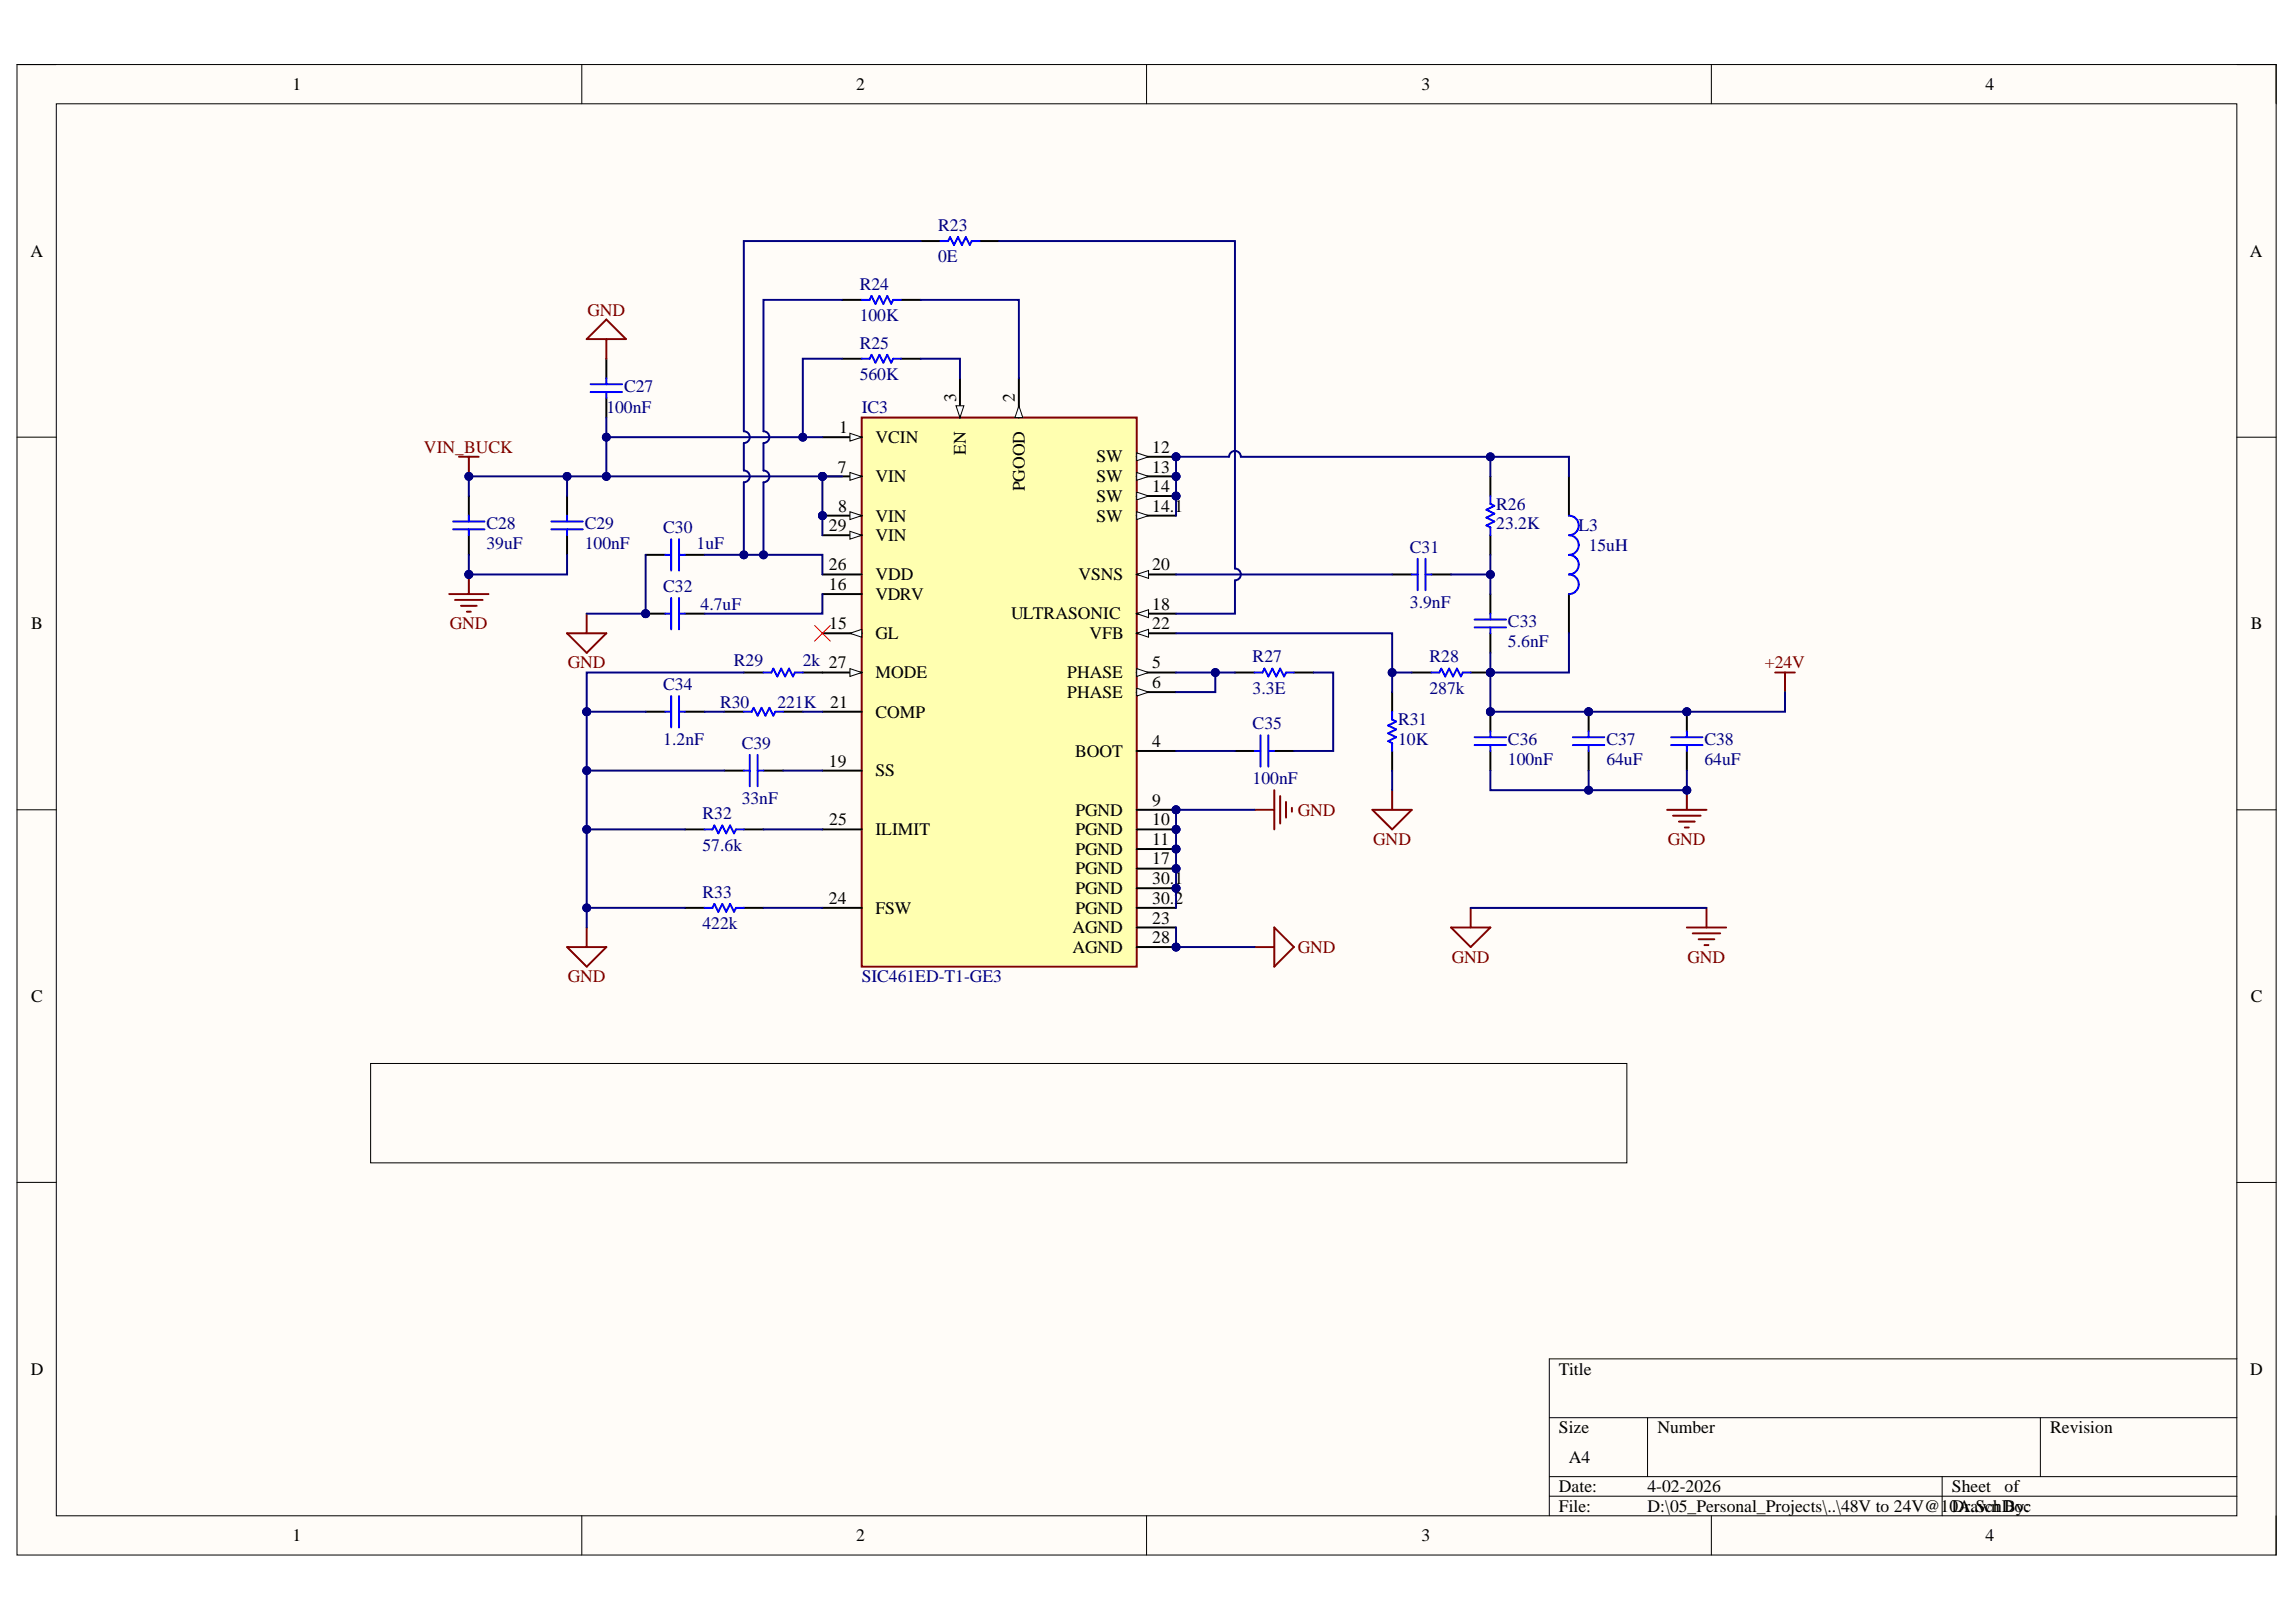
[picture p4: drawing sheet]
<svg xmlns="http://www.w3.org/2000/svg" width="297mm" height="210mm" viewBox="0 0 297 210" stroke-linecap="round" stroke-linejoin="round" font-family="sans-serif">
<defs><g id="words">
<g font-size="2.3">
<text x="37.9" y="11.7">1</text>
<text x="110.8" y="11.7">2</text>
<text x="183.9" y="11.7">3</text>
<text x="256.9" y="11.7">4</text>
<text x="3.9" y="33.2">A</text>
<text x="291.1" y="33.2">A</text>
<text x="123.7" y="52" transform="rotate(-90 123.7 52)">3</text>
<text x="131.3" y="52" transform="rotate(-90 131.3 52)">2</text>
<text x="108.6" y="56">1</text>
<text x="113.3" y="57.3">VCIN</text>
<text x="125" y="58.8" transform="rotate(-90 125 58.8)">EN</text>
<text x="141.8" y="59.8">SW</text>
<text x="149.1" y="58.6">12</text>
<text x="108.4" y="61.2">7</text>
<text x="113.3" y="62.4">VIN</text>
<text x="132.6" y="63.6" transform="rotate(-90 132.6 63.6)">PGOOD</text>
<text x="141.8" y="62.4">SW</text>
<text x="141.8" y="65">SW</text>
<text x="149.1" y="61.2">13</text>
<text x="149.1" y="63.7">14</text>
<text x="107.2" y="68.8">29</text>
<text x="108.4" y="66.2">8</text>
<text x="113.3" y="67.5">VIN</text>
<text x="113.3" y="70">VIN</text>
<text x="141.8" y="67.5">SW</text>
<text x="149.1" y="66.2">14.1</text>
<text x="107.2" y="76.4">16</text>
<text x="107.2" y="73.8">26</text>
<text x="113.3" y="77.6">VDRV</text>
<text x="113.3" y="75.1">VDD</text>
<text x="139.5" y="75.1">VSNS</text>
<text x="149.1" y="73.8">20</text>
<text x="4" y="81.4">B</text>
<text x="107.3" y="81.4">15</text>
<text x="113.3" y="82.7">GL</text>
<text x="130.8" y="80.2">ULTRASONIC</text>
<text x="141" y="82.7">VFB</text>
<text x="149.1" y="78.9">18</text>
<text x="149.1" y="81.4">22</text>
<text x="291.2" y="81.4">B</text>
<text x="113.3" y="87.8">MODE</text>
<text x="138.1" y="87.8">PHASE</text>
<text x="149.1" y="86.5">5</text>
<text x="149.1" y="89.1">6</text>
<text x="107.4" y="91.6">21</text>
<text x="113.3" y="92.9">COMP</text>
<text x="138.1" y="90.3">PHASE</text>
<text x="107.2" y="99.2">19</text>
<text x="113.3" y="100.5">SS</text>
<text x="139.1" y="97.9">BOOT</text>
<text x="149.1" y="96.7">4</text>
<text x="107.3" y="106.8">25</text>
<text x="139.1" y="105.5">PGND</text>
<text x="149.1" y="104.3">9</text>
<text x="149.1" y="106.8">10</text>
<text x="113.3" y="108.1">ILIMIT</text>
<text x="139.1" y="108.1">PGND</text>
<text x="139.1" y="110.6">PGND</text>
<text x="139.1" y="113.1">PGND</text>
<text x="149.1" y="109.3">11</text>
<text x="149.1" y="111.9">17</text>
<text x="107.2" y="117">24</text>
<text x="113.3" y="118.3">FSW</text>
<text x="139.1" y="115.7">PGND</text>
<text x="139.1" y="118.3">PGND</text>
<text x="149.1" y="114.4">30.1</text>
<text x="149.1" y="117">30.2</text>
<text x="149.1" y="119.5">23</text>
<text x="138.8" y="120.8">AGND</text>
<text x="138.8" y="123.3">AGND</text>
<text x="149.1" y="122.1">28</text>
<text x="4" y="129.7">C</text>
<text x="291.2" y="129.7">C</text>
<text x="4" y="177.9">D</text>
<text x="201.7" y="177.9">Title</text>
<text x="291.1" y="177.9">D</text>
<text x="201.7" y="185.5">Size</text>
<text x="214.4" y="185.5">Number</text>
<text x="265.2" y="185.5">Revision</text>
<text x="203" y="189.3">A4</text>
<text x="201.7" y="193.1">Date:</text>
<text x="201.7" y="195.6">File:</text>
<text x="213.1" y="193.1">4-02-2026</text>
<text x="213.1" y="195.6">D:\05_Personal_Projects\..\48V to 24V@10A.SchDoc</text>
<text x="252.5" y="193.1">Sheet</text>
<text x="252.5" y="195.6">Drawn By:</text>
<text x="259.3" y="193.1">of</text>
<text x="37.9" y="199.5">1</text>
<text x="110.8" y="199.5">2</text>
<text x="183.9" y="199.5">3</text>
<text x="256.9" y="199.5">4</text>
</g>
<g font-size="2.3" fill="#000080">
<text x="121.4" y="29.9">R23</text>
<text x="121.4" y="34">0E</text>
<text x="111.2" y="37.5">R24</text>
<text x="111.2" y="41.6">100K</text>
<text x="111.2" y="45.1">R25</text>
<text x="78.4" y="53.5">100nF</text>
<text x="80.7" y="50.7">C27</text>
<text x="111.2" y="49.2">560K</text>
<text x="111.5" y="53.5">IC3</text>
<text x="193.6" y="66">R26</text>
<text x="62.9" y="68.5">C28</text>
<text x="62.9" y="71">39uF</text>
<text x="75.7" y="68.5">C29</text>
<text x="75.7" y="71">100nF</text>
<text x="85.8" y="69">C30</text>
<text x="90.1" y="71">1uF</text>
<text x="182.4" y="71.5">C31</text>
<text x="193.6" y="68.5">23.2K</text>
<text x="204.2" y="68.8">L3</text>
<text x="205.5" y="71.3">15uH</text>
<text x="85.8" y="76.6">C32</text>
<text x="90.6" y="78.9">4.7uF</text>
<text x="182.4" y="78.6">3.9nF</text>
<text x="195.1" y="81.2">C33</text>
<text x="195.1" y="83.7">5.6nF</text>
<text x="85.8" y="89.3">C34</text>
<text x="94.9" y="86.2">R29</text>
<text x="103.9" y="86.2">2k 27</text>
<text x="162.1" y="85.7">R27</text>
<text x="162.1" y="89.8">3.3E</text>
<text x="184.9" y="85.7">R28</text>
<text x="184.9" y="89.8">287k</text>
<text x="93.2" y="91.6">R30</text>
<text x="100.6" y="91.6">221K</text>
<text x="162.1" y="94.4">C35</text>
<text x="180.9" y="93.9">R31</text>
<text x="85.8" y="96.4">1.2nF</text>
<text x="96" y="96.9">C39</text>
<text x="162.1" y="101.5">100nF</text>
<text x="180.9" y="96.4">10K</text>
<text x="195.1" y="96.4">C36</text>
<text x="195.1" y="99">100nF</text>
<text x="207.8" y="96.4">C37</text>
<text x="207.8" y="99">64uF</text>
<text x="220.5" y="96.4">C38</text>
<text x="220.5" y="99">64uF</text>
<text x="90.9" y="106">R32</text>
<text x="96" y="104">33nF</text>
<text x="90.9" y="110.1">57.6k</text>
<text x="90.9" y="116.2">R33</text>
<text x="90.9" y="120.3">422k</text>
<text x="111.5" y="127.1">SIC461ED-T1-GE3</text>
</g>
<g font-size="2.3" fill="#800000">
<text x="76" y="40.8">GND</text>
<text x="54.9" y="58.6">VIN_BUCK</text>
<text x="58.2" y="81.4">GND</text>
<text x="73.5" y="86.5">GND</text>
<text x="228.3" y="86.5">+24V</text>
<text x="167.9" y="105.5">GND</text>
<text x="177.7" y="109.3">GND</text>
<text x="215.8" y="109.3">GND</text>
<text x="167.9" y="123.3">GND</text>
<text x="187.8" y="124.6">GND</text>
<text x="218.3" y="124.6">GND</text>
<text x="73.5" y="127.1">GND</text>
</g>
</g></defs>
<path d="M2.2 8.4h292.3v192.8h-292.3z" fill-rule="evenodd" fill="#fffcf8"/>
<path d="M2.2 8.4h292.3v192.8h-292.3z" fill="none" stroke="#000" stroke-width=".13"/>
<path d="M7.3 13.4h282.1v182.8h-282.1z" fill-rule="evenodd" fill="#fffcf8"/>
<g fill="none" stroke="#000" stroke-width=".13">
<path d="M2.2 8.4h5.1M7.3 13.4h282.1v182.8h-282.1zM75.3 8.4v5M148.3 8.4v5M221.4 8.4v5M289.4 8.4h5.1v5M2.2 56.6h5.1M289.4 56.6h5.1M2.2 104.8h5.1M289.4 104.8h5.1M2.2 153h5.1M289.4 153h5.1"/>
<path d="M289.4 175.9h-89v20.3M75.3 196.2v5M148.3 196.2v5M200.4 183.5h89M200.4 191.1h89M200.4 193.6h89M213.1 183.5v7.6M221.4 196.2v5M251.3 191.1v5.1M264 183.5v7.6M294.5 196.2v5"/>
</g>
<circle cx="106.4" cy="61.7" r=".51" fill="#000080"/>
<circle cx="106.4" cy="61.7" r=".51" fill="none" stroke="#000080" stroke-width=".13"/>
<circle cx="106.4" cy="66.7" r=".51" fill="#000080"/>
<circle cx="106.4" cy="66.7" r=".51" fill="none" stroke="#000080" stroke-width=".13"/>
<circle cx="152.1" cy="59.1" r=".51" fill="#000080"/>
<circle cx="152.1" cy="59.1" r=".51" fill="none" stroke="#000080" stroke-width=".13"/>
<circle cx="152.1" cy="61.7" r=".51" fill="#000080"/>
<circle cx="152.1" cy="61.7" r=".51" fill="none" stroke="#000080" stroke-width=".13"/>
<circle cx="152.1" cy="64.2" r=".51" fill="#000080"/>
<circle cx="152.1" cy="64.2" r=".51" fill="none" stroke="#000080" stroke-width=".13"/>
<circle cx="152.1" cy="104.8" r=".51" fill="#000080"/>
<circle cx="152.1" cy="104.8" r=".51" fill="none" stroke="#000080" stroke-width=".13"/>
<circle cx="152.1" cy="107.3" r=".51" fill="#000080"/>
<circle cx="152.1" cy="107.3" r=".51" fill="none" stroke="#000080" stroke-width=".13"/>
<circle cx="152.1" cy="109.9" r=".51" fill="#000080"/>
<circle cx="152.1" cy="109.9" r=".51" fill="none" stroke="#000080" stroke-width=".13"/>
<circle cx="152.1" cy="112.4" r=".51" fill="#000080"/>
<circle cx="152.1" cy="112.4" r=".51" fill="none" stroke="#000080" stroke-width=".13"/>
<circle cx="152.1" cy="114.9" r=".51" fill="#000080"/>
<circle cx="152.1" cy="114.9" r=".51" fill="none" stroke="#000080" stroke-width=".13"/>
<circle cx="152.1" cy="122.6" r=".51" fill="#000080"/>
<circle cx="152.1" cy="122.6" r=".51" fill="none" stroke="#000080" stroke-width=".13"/>
<path d="M111.5 54h35.6v71.1h-35.6z" fill-rule="evenodd" fill="#ffffb0"/>
<path d="M111.5 54h35.6v71.1h-35.6z" fill="none" stroke="#800000" stroke-width=".25"/>
<path d="M106.4 61.7h5.1" fill="none" stroke="#000" stroke-width=".25"/>
<path d="M110 61.1l1.5 .6-1.5 .5z" fill="#f8fcff"/>
<path d="M110 61.1l1.5 .6-1.5 .5z" fill="none" stroke="#000" stroke-width=".13"/>
<circle cx="106.4" cy="61.7" r=".51" fill="#000080"/>
<circle cx="106.4" cy="61.7" r=".51" fill="none" stroke="#000080" stroke-width=".13"/>
<path d="M106.4 66.7h5.1" fill="none" stroke="#000" stroke-width=".25"/>
<path d="M110 66.2l1.5 .5-1.5 .5z" fill="#f8fcff"/>
<path d="M110 66.2l1.5 .5-1.5 .5z" fill="none" stroke="#000" stroke-width=".13"/>
<circle cx="106.4" cy="66.7" r=".51" fill="#000080"/>
<circle cx="106.4" cy="66.7" r=".51" fill="none" stroke="#000080" stroke-width=".13"/>
<path d="M106.4 69.3h5.1" fill="none" stroke="#000" stroke-width=".25"/>
<path d="M110 68.8l1.5 .5-1.5 .5z" fill="#f8fcff"/>
<path d="M110 68.8l1.5 .5-1.5 .5z" fill="none" stroke="#000" stroke-width=".13"/>
<path d="M106.4 56.6h5.1" fill="none" stroke="#000" stroke-width=".25"/>
<path d="M110 56.1l1.5 .5-1.5 .5z" fill="#f8fcff"/>
<path d="M110 56.1l1.5 .5-1.5 .5z" fill="none" stroke="#000" stroke-width=".13"/>
<path d="M147.1 79.4h5" fill="none" stroke="#000" stroke-width=".25"/>
<path d="M147.1 79.4l1.5-.5v1z" fill="#f8fcff"/>
<path d="M147.1 79.4l1.5-.5v1z" fill="none" stroke="#000" stroke-width=".13"/>
<path d="M124.2 49v5" fill="none" stroke="#000" stroke-width=".25"/>
<path d="M123.7 52.5h1l-.5 1.5z" fill="#f8fcff"/>
<path d="M123.7 52.5h1l-.5 1.5z" fill="none" stroke="#000" stroke-width=".13"/>
<path d="M106.4 87h5.1" fill="none" stroke="#000" stroke-width=".25"/>
<path d="M110 86.5l1.5 .5-1.5 .5z" fill="#f8fcff"/>
<path d="M110 86.5l1.5 .5-1.5 .5z" fill="none" stroke="#000" stroke-width=".13"/>
<path d="M147.1 59.1h5M106.4 76.9h5.1M106.4 74.3h5.1M106.4 92.1h5.1M106.4 99.7h5.1M106.4 107.3h5.1M106.4 117.5h5.1" fill="none" stroke="#000" stroke-width=".25"/>
<path d="M147.1 58.6l1.5 .5-1.5 .5z" fill="#f8fcff"/>
<path d="M147.1 58.6l1.5 .5-1.5 .5z" fill="none" stroke="#000" stroke-width=".13"/>
<circle cx="152.1" cy="59.1" r=".51" fill="#000080"/>
<circle cx="152.1" cy="59.1" r=".51" fill="none" stroke="#000080" stroke-width=".13"/>
<path d="M147.1 61.7h5" fill="none" stroke="#000" stroke-width=".25"/>
<path d="M147.1 61.1l1.5 .6-1.5 .5z" fill="#f8fcff"/>
<path d="M147.1 61.1l1.5 .6-1.5 .5z" fill="none" stroke="#000" stroke-width=".13"/>
<circle cx="152.1" cy="61.7" r=".51" fill="#000080"/>
<circle cx="152.1" cy="61.7" r=".51" fill="none" stroke="#000080" stroke-width=".13"/>
<path d="M147.1 64.2h5" fill="none" stroke="#000" stroke-width=".25"/>
<path d="M147.1 63.7l1.5 .5-1.5 .5z" fill="#f8fcff"/>
<path d="M147.1 63.7l1.5 .5-1.5 .5z" fill="none" stroke="#000" stroke-width=".13"/>
<circle cx="152.1" cy="64.2" r=".51" fill="#000080"/>
<circle cx="152.1" cy="64.2" r=".51" fill="none" stroke="#000080" stroke-width=".13"/>
<path d="M147.1 66.7h5" fill="none" stroke="#000" stroke-width=".25"/>
<path d="M147.1 66.2l1.5 .5-1.5 .5z" fill="#f8fcff"/>
<path d="M147.1 66.2l1.5 .5-1.5 .5z" fill="none" stroke="#000" stroke-width=".13"/>
<path d="M147.1 74.3h5" fill="none" stroke="#000" stroke-width=".25"/>
<path d="M147.1 74.3l1.5-.5v1z" fill="#f8fcff"/>
<path d="M147.1 74.3l1.5-.5v1z" fill="none" stroke="#000" stroke-width=".13"/>
<path d="M106.4 82h5.1" fill="none" stroke="#000" stroke-width=".25"/>
<path d="M110 82l1.5-.6v1.1z" fill="#f8fcff"/>
<path d="M110 82l1.5-.6v1.1z" fill="none" stroke="#000" stroke-width=".13"/>
<path d="M147.1 82h5" fill="none" stroke="#000" stroke-width=".25"/>
<path d="M147.1 82l1.5-.6v1.1z" fill="#f8fcff"/>
<path d="M147.1 82l1.5-.6v1.1z" fill="none" stroke="#000" stroke-width=".13"/>
<path d="M131.8 49v5" fill="none" stroke="#000" stroke-width=".25"/>
<path d="M131.8 52.5l.5 1.5h-1z" fill="#f8fcff"/>
<path d="M131.8 52.5l.5 1.5h-1z" fill="none" stroke="#000" stroke-width=".13"/>
<path d="M147.1 87h5" fill="none" stroke="#000" stroke-width=".25"/>
<path d="M147.1 86.5l1.5 .5-1.5 .5z" fill="#f8fcff"/>
<path d="M147.1 86.5l1.5 .5-1.5 .5z" fill="none" stroke="#000" stroke-width=".13"/>
<path d="M147.1 89.6h5" fill="none" stroke="#000" stroke-width=".25"/>
<path d="M147.1 89.1l1.5 .5-1.5 .5z" fill="#f8fcff"/>
<path d="M147.1 89.1l1.5 .5-1.5 .5z" fill="none" stroke="#000" stroke-width=".13"/>
<path d="M147.1 97.2h5M147.1 104.8h5" fill="none" stroke="#000" stroke-width=".25"/>
<circle cx="152.1" cy="104.8" r=".51" fill="#000080"/>
<circle cx="152.1" cy="104.8" r=".51" fill="none" stroke="#000080" stroke-width=".13"/>
<path d="M147.1 107.3h5" fill="none" stroke="#000" stroke-width=".25"/>
<circle cx="152.1" cy="107.3" r=".51" fill="#000080"/>
<circle cx="152.1" cy="107.3" r=".51" fill="none" stroke="#000080" stroke-width=".13"/>
<path d="M147.1 109.9h5" fill="none" stroke="#000" stroke-width=".25"/>
<circle cx="152.1" cy="109.9" r=".51" fill="#000080"/>
<circle cx="152.1" cy="109.9" r=".51" fill="none" stroke="#000080" stroke-width=".13"/>
<path d="M147.1 112.4h5" fill="none" stroke="#000" stroke-width=".25"/>
<circle cx="152.1" cy="112.4" r=".51" fill="#000080"/>
<circle cx="152.1" cy="112.4" r=".51" fill="none" stroke="#000080" stroke-width=".13"/>
<path d="M147.1 114.9h5" fill="none" stroke="#000" stroke-width=".25"/>
<circle cx="152.1" cy="114.9" r=".51" fill="#000080"/>
<circle cx="152.1" cy="114.9" r=".51" fill="none" stroke="#000080" stroke-width=".13"/>
<path d="M147.1 117.5h5M147.1 120h5M147.1 122.6h5" fill="none" stroke="#000" stroke-width=".25"/>
<circle cx="152.1" cy="122.6" r=".51" fill="#000080"/>
<circle cx="152.1" cy="122.6" r=".51" fill="none" stroke="#000080" stroke-width=".13"/>
<g fill="none" stroke="#800000" stroke-width=".25">
<path d="M58.1 76.9h5.1M58.9 77.6h3.5M59.6 78.4h2.1M60.4 79.2h.5M60.7 74.3v2.6M162.3 104.8h2.6M164.9 102.3v5M165.6 103v3.6M166.4 103.8v2M167.1 104.5v.5M190.3 117.5v2.5M220.8 117.5v2.5"/>
<path d="M162.3 122.6h2.6M164.9 120l2.5 2.6-2.5 2.5zM187.7 120h5.1l-2.5 2.6zM218.2 120h5.1M219 120.8h3.5M219.8 121.5h2M220.5 122.3h.5"/>
</g>
<path d="M78.4 46.4v2.6M78.4 51.5v2.5M73.4 64.2v2.5M73.4 69.3v2.5" fill="none" stroke="#000" stroke-width=".25"/>
<path d="M76.4 50.7h4.1M76.4 49.7h4.1M78.4 49v.7M78.4 50.7v.8M71.3 67.5h4.1M71.3 68.5h4.1M73.4 66.7v.8M73.4 68.5v.8" fill="none" stroke="#00f" stroke-width=".25"/>
<circle cx="60.7" cy="74.3" r=".51" fill="#000080"/>
<circle cx="60.7" cy="74.3" r=".51" fill="none" stroke="#000080" stroke-width=".13"/>
<path d="M60.7 64.2v2.5M60.7 69.3v2.5" fill="none" stroke="#000" stroke-width=".25"/>
<path d="M58.6 67.5h4.1M58.6 68.5h4.1M60.7 66.7v.8M60.7 68.5v.8" fill="none" stroke="#00f" stroke-width=".25"/>
<path d="M59.4 59.1h2.5M60.7 59.1v2.6" fill="none" stroke="#800000" stroke-width=".25"/>
<circle cx="60.7" cy="61.7" r=".51" fill="#000080"/>
<circle cx="60.7" cy="61.7" r=".51" fill="none" stroke="#000080" stroke-width=".13"/>
<g fill="none" stroke="#000" stroke-width=".25">
<path d="M108.9 46.4h2.6M116.6 46.4h2.5M83.5 71.8h2.6M88.6 71.8h2.6M83.5 92.1h2.6M88.6 92.1h2.6M93.7 99.7h2.5M93.7 92.1h2.5M96.2 87h2.6M98.8 99.7h2.5M101.3 92.1h2.6M103.9 87h2.5"/>
<path d="M159.8 87h2.5M159.8 97.2h2.5M164.9 97.2h2.5M167.4 87h2.5M88.6 117.5h2.6M88.6 107.3h2.6M96.2 117.5h2.6M96.2 107.3h2.6"/>
</g>
<g fill="none" stroke="#00f" stroke-width=".25">
<path d="M111.5 46.4h1l.3-.5 .5 1 .5-1 .5 1 .5-1 .5 1 .2-.5h1.1M86.1 71.8h.7M86.8 69.8v4M87.8 69.8v4M87.8 71.8h.8M86.1 92.1h.7M86.8 90.1v4M87.8 92.1h.8M87.8 90.1v4M96.2 99.7h.8M96.2 92.1h1.1l.2-.5 .5 1 .5-1 .5 1 .5-1 .5 1 .3-.5h1M97 97.7v4"/>
<path d="M98 97.7v4M98 99.7h.8M98.8 87h1l.2-.5 .6 1 .5-1 .5 1 .5-1 .5 1 .2-.5h1.1M162.3 87h1l.3-.5 .5 1 .5-1 .5 1 .5-1 .5 1 .3-.5h1M162.3 97.2h.8M163.1 95.2v4M164.1 95.2v4M164.1 97.2h.8M91.2 117.5h1l.2-.5 .5 1 .5-1 .5 1 .6-1 .5 1 .2-.5h1M91.2 107.3h1l.2-.5 .5 1 .5-1 .5 1 .6-1 .5 1 .2-.5h1"/>
</g>
<path d="M75.9 43.9l2.5-2.6 2.6 2.6zM78.4 43.9v2.5M73.4 122.6h5l-2.5 2.5zM75.9 120v2.6" fill="none" stroke="#800000" stroke-width=".25"/>
<path d="M105.4 80.9l2 2.1M107.4 80.9l-2 2.1" fill="none" stroke="#f00" stroke-width=".13"/>
<circle cx="83.5" cy="79.4" r=".51" fill="#000080"/>
<circle cx="83.5" cy="79.4" r=".51" fill="none" stroke="#000080" stroke-width=".13"/>
<path d="M83.5 79.4h2.6" fill="none" stroke="#000" stroke-width=".25"/>
<circle cx="83.5" cy="79.4" r=".51" fill="#000080"/>
<circle cx="83.5" cy="79.4" r=".51" fill="none" stroke="#000080" stroke-width=".13"/>
<g fill="none" stroke="#000" stroke-width=".25">
<path d="M108.9 38.8h2.6M116.6 38.8h2.5M119.1 31.2h2.5M126.7 31.2h2.6M88.6 79.4h2.6M180.1 74.3h2.5M185.2 74.3h2.5M192.8 61.7v2.5M192.8 69.3v2.5M192.8 76.9v2.5M203 61.7v5M203 76.9v5.1"/>
<path d="M180.1 89.6v2.5M180.1 97.2v2.5M192.8 82v2.5"/>
</g>
<g fill="none" stroke="#00f" stroke-width=".25">
<path d="M111.5 38.8h1l.3-.5 .5 1 .5-1 .5 1 .5-1 .5 1 .2-.5h1.1M121.6 31.2h1.1l.2-.5 .5 1 .5-1 .5 1 .6-1 .5 1 .2-.5h1M86.1 79.4h.7M86.8 77.4v4M87.8 79.4h.8M87.8 77.4v4M182.6 74.3h.8M183.4 72.3v4.1M184.4 72.3v4.1M184.4 74.3h.8M192.8 64.2v1l.5 .3-1 .5 1 .5-1 .5 1 .5-1 .5 .5 .2v1.1M192.8 79.4v.8"/>
<path d="M203 66.7a1.27 1.27 0 0 1 1.2 1.3 1.27 1.27 0 0 1-1.2 1.3 1.27 1.27 0 0 1 1.2 1.2 1.27 1.27 0 0 1-1.2 1.3 1.27 1.27 0 0 1 1.2 1.3 1.27 1.27 0 0 1-1.2 1.2 1.27 1.27 0 0 1 1.2 1.3 1.27 1.27 0 0 1-1.2 1.3M180.1 92.1v1l.5 .3-1 .5 1 .5-1 .5 1 .5-1 .5 .5 .3v1M190.8 81.2h4M190.8 80.2h4M192.8 81.2v.8"/>
</g>
<path d="M75.9 79.4v2.6M73.4 82h5l-2.5 2.5z" fill="none" stroke="#800000" stroke-width=".25"/>
<circle cx="192.8" cy="87" r=".51" fill="#000080"/>
<circle cx="192.8" cy="87" r=".51" fill="none" stroke="#000080" stroke-width=".13"/>
<path d="M190.3 87h2.5" fill="none" stroke="#000" stroke-width=".25"/>
<circle cx="192.8" cy="87" r=".51" fill="#000080"/>
<circle cx="192.8" cy="87" r=".51" fill="none" stroke="#000080" stroke-width=".13"/>
<path d="M182.6 87h2.6" fill="none" stroke="#000" stroke-width=".25"/>
<path d="M185.2 87h1l.3-.5 .5 1 .5-1 .5 1 .5-1 .5 1 .3-.5h1" fill="none" stroke="#00f" stroke-width=".25"/>
<path d="M177.6 104.8h5l-2.5 2.5zM180.1 102.3v2.5" fill="none" stroke="#800000" stroke-width=".25"/>
<circle cx="192.8" cy="92.1" r=".51" fill="#000080"/>
<circle cx="192.8" cy="92.1" r=".51" fill="none" stroke="#000080" stroke-width=".13"/>
<path d="M192.8 92.1v2.5" fill="none" stroke="#000" stroke-width=".25"/>
<circle cx="192.8" cy="92.1" r=".51" fill="#000080"/>
<circle cx="192.8" cy="92.1" r=".51" fill="none" stroke="#000080" stroke-width=".13"/>
<path d="M192.8 97.2v2.5" fill="none" stroke="#000" stroke-width=".25"/>
<path d="M190.8 95.4h4M190.8 96.4h4M192.8 94.6v.8M192.8 96.4v.8" fill="none" stroke="#00f" stroke-width=".25"/>
<circle cx="205.5" cy="92.1" r=".51" fill="#000080"/>
<circle cx="205.5" cy="92.1" r=".51" fill="none" stroke="#000080" stroke-width=".13"/>
<path d="M205.5 92.1v2.5" fill="none" stroke="#000" stroke-width=".25"/>
<circle cx="205.5" cy="92.1" r=".51" fill="#000080"/>
<circle cx="205.5" cy="92.1" r=".51" fill="none" stroke="#000080" stroke-width=".13"/>
<path d="M205.5 97.2v2.5" fill="none" stroke="#000" stroke-width=".25"/>
<path d="M203.5 95.4h4.1M203.5 96.4h4.1M205.5 94.6v.8M205.5 96.4v.8" fill="none" stroke="#00f" stroke-width=".25"/>
<circle cx="218.2" cy="92.1" r=".51" fill="#000080"/>
<circle cx="218.2" cy="92.1" r=".51" fill="none" stroke="#000080" stroke-width=".13"/>
<path d="M218.2 92.1v2.5" fill="none" stroke="#000" stroke-width=".25"/>
<circle cx="218.2" cy="92.1" r=".51" fill="#000080"/>
<circle cx="218.2" cy="92.1" r=".51" fill="none" stroke="#000080" stroke-width=".13"/>
<path d="M218.2 97.2v2.5" fill="none" stroke="#000" stroke-width=".25"/>
<path d="M216.2 95.4h4.1M216.2 96.4h4.1M218.2 94.6v.8M218.2 96.4v.8" fill="none" stroke="#00f" stroke-width=".25"/>
<path d="M215.7 104.8h5.1M216.4 105.6h3.6M217.2 106.3h2M218 107.1h.5M218.2 102.3v2.5" fill="none" stroke="#800000" stroke-width=".25"/>
<circle cx="218.2" cy="102.3" r=".51" fill="#000080"/>
<circle cx="218.2" cy="102.3" r=".51" fill="none" stroke="#000080" stroke-width=".13"/>
<path d="M229.7 87h2.5M230.9 87v2.6" fill="none" stroke="#800000" stroke-width=".25"/>
<path d="M47.9 137.6h162.6v12.9h-162.6z" fill="none" stroke="#000" stroke-width=".13"/>
<path d="M152.1 120v2.6h10.2" fill="none" stroke="#000080" stroke-width=".25"/>
<circle cx="152.1" cy="122.6" r=".51" fill="#000080"/>
<circle cx="152.1" cy="122.6" r=".51" fill="none" stroke="#000080" stroke-width=".13"/>
<path d="M162.3 104.8h-10.2v12.7" fill="none" stroke="#000080" stroke-width=".25"/>
<circle cx="152.1" cy="114.9" r=".51" fill="#000080"/>
<circle cx="152.1" cy="114.9" r=".51" fill="none" stroke="#000080" stroke-width=".13"/>
<circle cx="152.1" cy="112.4" r=".51" fill="#000080"/>
<circle cx="152.1" cy="112.4" r=".51" fill="none" stroke="#000080" stroke-width=".13"/>
<circle cx="152.1" cy="109.9" r=".51" fill="#000080"/>
<circle cx="152.1" cy="109.9" r=".51" fill="none" stroke="#000080" stroke-width=".13"/>
<circle cx="152.1" cy="107.3" r=".51" fill="#000080"/>
<circle cx="152.1" cy="107.3" r=".51" fill="none" stroke="#000080" stroke-width=".13"/>
<circle cx="152.1" cy="104.8" r=".51" fill="#000080"/>
<circle cx="152.1" cy="104.8" r=".51" fill="none" stroke="#000080" stroke-width=".13"/>
<path d="M106.4 61.7v7.6M190.3 117.5h30.5" fill="none" stroke="#000080" stroke-width=".25"/>
<circle cx="106.4" cy="66.7" r=".51" fill="#000080"/>
<circle cx="106.4" cy="66.7" r=".51" fill="none" stroke="#000080" stroke-width=".13"/>
<circle cx="106.4" cy="61.7" r=".51" fill="#000080"/>
<circle cx="106.4" cy="61.7" r=".51" fill="none" stroke="#000080" stroke-width=".13"/>
<path d="M73.4 61.7h-12.7v2.5" fill="none" stroke="#000080" stroke-width=".25"/>
<circle cx="73.4" cy="61.7" r=".51" fill="#000080"/>
<circle cx="73.4" cy="61.7" r=".51" fill="none" stroke="#000080" stroke-width=".13"/>
<circle cx="60.7" cy="61.7" r=".51" fill="#000080"/>
<circle cx="60.7" cy="61.7" r=".51" fill="none" stroke="#000080" stroke-width=".13"/>
<path d="M60.7 71.8v2.5" fill="none" stroke="#000080" stroke-width=".25"/>
<circle cx="60.7" cy="74.3" r=".51" fill="#000080"/>
<circle cx="60.7" cy="74.3" r=".51" fill="none" stroke="#000080" stroke-width=".13"/>
<path d="M73.4 71.8v2.5h-12.7" fill="none" stroke="#000080" stroke-width=".25"/>
<circle cx="60.7" cy="74.3" r=".51" fill="#000080"/>
<circle cx="60.7" cy="74.3" r=".51" fill="none" stroke="#000080" stroke-width=".13"/>
<path d="M119.1 46.4h5.1v2.6M152.1 87h5.1v2.6h-5.1" fill="none" stroke="#000080" stroke-width=".25"/>
<circle cx="157.2" cy="87" r=".51" fill="#000080"/>
<circle cx="157.2" cy="87" r=".51" fill="none" stroke="#000080" stroke-width=".13"/>
<path d="M157.2 87h2.6" fill="none" stroke="#000080" stroke-width=".25"/>
<circle cx="157.2" cy="87" r=".51" fill="#000080"/>
<circle cx="157.2" cy="87" r=".51" fill="none" stroke="#000080" stroke-width=".13"/>
<path d="M91.2 71.8h15.2v2.5M91.2 92.1h2.5M101.3 99.7h5.1M103.9 92.1h2.5M152.1 97.2h7.7M169.9 87h2.6v10.2h-5.1" fill="none" stroke="#000080" stroke-width=".25"/>
<circle cx="96.2" cy="71.8" r=".51" fill="#000080"/>
<circle cx="96.2" cy="71.8" r=".51" fill="none" stroke="#000080" stroke-width=".13"/>
<circle cx="98.8" cy="71.8" r=".51" fill="#000080"/>
<circle cx="98.8" cy="71.8" r=".51" fill="none" stroke="#000080" stroke-width=".13"/>
<path d="M83.5 71.8v7.6h-7.6M106.4 76.9v2.5h-15.2" fill="none" stroke="#000080" stroke-width=".25"/>
<circle cx="83.5" cy="79.4" r=".51" fill="#000080"/>
<circle cx="83.5" cy="79.4" r=".51" fill="none" stroke="#000080" stroke-width=".13"/>
<path d="M96.2 87h-20.3v5.1" fill="none" stroke="#000080" stroke-width=".25"/>
<circle cx="75.9" cy="92.1" r=".51" fill="#000080"/>
<circle cx="75.9" cy="92.1" r=".51" fill="none" stroke="#000080" stroke-width=".13"/>
<path d="M75.9 107.3h12.7" fill="none" stroke="#000080" stroke-width=".25"/>
<circle cx="75.9" cy="107.3" r=".51" fill="#000080"/>
<circle cx="75.9" cy="107.3" r=".51" fill="none" stroke="#000080" stroke-width=".13"/>
<path d="M75.9 92.1h7.6" fill="none" stroke="#000080" stroke-width=".25"/>
<circle cx="75.9" cy="92.1" r=".51" fill="#000080"/>
<circle cx="75.9" cy="92.1" r=".51" fill="none" stroke="#000080" stroke-width=".13"/>
<path d="M75.9 99.7h17.8" fill="none" stroke="#000080" stroke-width=".25"/>
<circle cx="75.9" cy="99.7" r=".51" fill="#000080"/>
<circle cx="75.9" cy="99.7" r=".51" fill="none" stroke="#000080" stroke-width=".13"/>
<path d="M75.9 117.5h12.7" fill="none" stroke="#000080" stroke-width=".25"/>
<circle cx="75.9" cy="117.5" r=".51" fill="#000080"/>
<circle cx="75.9" cy="117.5" r=".51" fill="none" stroke="#000080" stroke-width=".13"/>
<path d="M75.9 92.1v27.9" fill="none" stroke="#000080" stroke-width=".25"/>
<circle cx="75.9" cy="117.5" r=".51" fill="#000080"/>
<circle cx="75.9" cy="117.5" r=".51" fill="none" stroke="#000080" stroke-width=".13"/>
<circle cx="75.9" cy="107.3" r=".51" fill="#000080"/>
<circle cx="75.9" cy="107.3" r=".51" fill="none" stroke="#000080" stroke-width=".13"/>
<circle cx="75.9" cy="99.7" r=".51" fill="#000080"/>
<circle cx="75.9" cy="99.7" r=".51" fill="none" stroke="#000080" stroke-width=".13"/>
<circle cx="75.9" cy="92.1" r=".51" fill="#000080"/>
<circle cx="75.9" cy="92.1" r=".51" fill="none" stroke="#000080" stroke-width=".13"/>
<path d="M152.2 74.3h27.9M203 82v5h-10.2v-2.5M98.8 107.3h7.6M98.8 117.5h7.6" fill="none" stroke="#000080" stroke-width=".25"/>
<circle cx="192.8" cy="87" r=".51" fill="#000080"/>
<circle cx="192.8" cy="87" r=".51" fill="none" stroke="#000080" stroke-width=".13"/>
<path d="M108.9 61.7h-35.5v2.5" fill="none" stroke="#000080" stroke-width=".25"/>
<circle cx="106.4" cy="61.7" r=".51" fill="#000080"/>
<circle cx="106.4" cy="61.7" r=".51" fill="none" stroke="#000080" stroke-width=".13"/>
<circle cx="78.4" cy="61.7" r=".51" fill="#000080"/>
<circle cx="78.4" cy="61.7" r=".51" fill="none" stroke="#000080" stroke-width=".13"/>
<circle cx="73.4" cy="61.7" r=".51" fill="#000080"/>
<circle cx="73.4" cy="61.7" r=".51" fill="none" stroke="#000080" stroke-width=".13"/>
<path d="M103.9 56.6h-25.5v5.1" fill="none" stroke="#000080" stroke-width=".25"/>
<circle cx="103.9" cy="56.6" r=".51" fill="#000080"/>
<circle cx="103.9" cy="56.6" r=".51" fill="none" stroke="#000080" stroke-width=".13"/>
<circle cx="78.4" cy="56.6" r=".51" fill="#000080"/>
<circle cx="78.4" cy="56.6" r=".51" fill="none" stroke="#000080" stroke-width=".13"/>
<circle cx="78.4" cy="61.7" r=".51" fill="#000080"/>
<circle cx="78.4" cy="61.7" r=".51" fill="none" stroke="#000080" stroke-width=".13"/>
<path d="M108.9 46.4h-5v10.2h2.5" fill="none" stroke="#000080" stroke-width=".25"/>
<circle cx="103.9" cy="56.6" r=".51" fill="#000080"/>
<circle cx="103.9" cy="56.6" r=".51" fill="none" stroke="#000080" stroke-width=".13"/>
<path d="M78.4 54v2.6" fill="none" stroke="#000080" stroke-width=".25"/>
<circle cx="78.4" cy="56.6" r=".51" fill="#000080"/>
<circle cx="78.4" cy="56.6" r=".51" fill="none" stroke="#000080" stroke-width=".13"/>
<path d="M108.9 38.8h-10.1v17a.76 .76 0 0 1 .7 .8 .76 .76 0 0 1-.7 .7v3.6a.76 .76 0 0 1 .7 .8 .76 .76 0 0 1-.7 .7v9.4" fill="none" stroke="#000080" stroke-width=".25"/>
<circle cx="98.8" cy="71.8" r=".51" fill="#000080"/>
<circle cx="98.8" cy="71.8" r=".51" fill="none" stroke="#000080" stroke-width=".13"/>
<path d="M119.1 38.8h12.7v10.2M119.1 31.2h-22.9v24.6a.76 .76 0 0 1 .8 .8 .76 .76 0 0 1-.8 .7v3.6a.76 .76 0 0 1 .8 .8 .76 .76 0 0 1-.8 .7v9.4" fill="none" stroke="#000080" stroke-width=".25"/>
<circle cx="96.2" cy="71.8" r=".51" fill="#000080"/>
<circle cx="96.2" cy="71.8" r=".51" fill="none" stroke="#000080" stroke-width=".13"/>
<path d="M129.3 31.2h30.5v42.4a.76 .76 0 0 1 .7 .7 .76 .76 0 0 1-.7 .8v4.3h-7.7M160.5 59.1a.76 .76 0 0 0-.7-.7 .76 .76 0 0 0-.8 .7h-6.9v7.6M160.5 59.1h42.5v2.6" fill="none" stroke="#000080" stroke-width=".25"/>
<circle cx="152.1" cy="64.2" r=".51" fill="#000080"/>
<circle cx="152.1" cy="64.2" r=".51" fill="none" stroke="#000080" stroke-width=".13"/>
<circle cx="152.1" cy="61.7" r=".51" fill="#000080"/>
<circle cx="152.1" cy="61.7" r=".51" fill="none" stroke="#000080" stroke-width=".13"/>
<circle cx="152.1" cy="59.1" r=".51" fill="#000080"/>
<circle cx="152.1" cy="59.1" r=".51" fill="none" stroke="#000080" stroke-width=".13"/>
<circle cx="192.8" cy="59.1" r=".51" fill="#000080"/>
<circle cx="192.8" cy="59.1" r=".51" fill="none" stroke="#000080" stroke-width=".13"/>
<path d="M192.8 59.1v2.6" fill="none" stroke="#000080" stroke-width=".25"/>
<circle cx="192.8" cy="59.1" r=".51" fill="#000080"/>
<circle cx="192.8" cy="59.1" r=".51" fill="none" stroke="#000080" stroke-width=".13"/>
<path d="M192.8 71.8v2.5" fill="none" stroke="#000080" stroke-width=".25"/>
<circle cx="192.8" cy="74.3" r=".51" fill="#000080"/>
<circle cx="192.8" cy="74.3" r=".51" fill="none" stroke="#000080" stroke-width=".13"/>
<path d="M187.7 74.3h5.1v2.6" fill="none" stroke="#000080" stroke-width=".25"/>
<circle cx="192.8" cy="74.3" r=".51" fill="#000080"/>
<circle cx="192.8" cy="74.3" r=".51" fill="none" stroke="#000080" stroke-width=".13"/>
<path d="M152.2 82h27.9v7.6" fill="none" stroke="#000080" stroke-width=".25"/>
<circle cx="180.1" cy="87" r=".51" fill="#000080"/>
<circle cx="180.1" cy="87" r=".51" fill="none" stroke="#000080" stroke-width=".13"/>
<path d="M180.1 87h2.5" fill="none" stroke="#000080" stroke-width=".25"/>
<circle cx="180.1" cy="87" r=".51" fill="#000080"/>
<circle cx="180.1" cy="87" r=".51" fill="none" stroke="#000080" stroke-width=".13"/>
<path d="M180.1 99.7v2.6M192.8 87v5.1h38.1v-2.5" fill="none" stroke="#000080" stroke-width=".25"/>
<circle cx="192.8" cy="87" r=".51" fill="#000080"/>
<circle cx="192.8" cy="87" r=".51" fill="none" stroke="#000080" stroke-width=".13"/>
<circle cx="192.8" cy="92.1" r=".51" fill="#000080"/>
<circle cx="192.8" cy="92.1" r=".51" fill="none" stroke="#000080" stroke-width=".13"/>
<circle cx="205.5" cy="92.1" r=".51" fill="#000080"/>
<circle cx="205.5" cy="92.1" r=".51" fill="none" stroke="#000080" stroke-width=".13"/>
<circle cx="218.2" cy="92.1" r=".51" fill="#000080"/>
<circle cx="218.2" cy="92.1" r=".51" fill="none" stroke="#000080" stroke-width=".13"/>
<path d="M192.8 99.7v2.6h25.4v-2.6" fill="none" stroke="#000080" stroke-width=".25"/>
<circle cx="205.5" cy="102.3" r=".51" fill="#000080"/>
<circle cx="205.5" cy="102.3" r=".51" fill="none" stroke="#000080" stroke-width=".13"/>
<circle cx="218.2" cy="102.3" r=".51" fill="#000080"/>
<circle cx="218.2" cy="102.3" r=".51" fill="none" stroke="#000080" stroke-width=".13"/>
<path d="M205.5 99.7v2.6" fill="none" stroke="#000080" stroke-width=".25"/>
<circle cx="205.5" cy="102.3" r=".51" fill="#000080"/>
<circle cx="205.5" cy="102.3" r=".51" fill="none" stroke="#000080" stroke-width=".13"/>
<use href="#words"/>
</svg>
